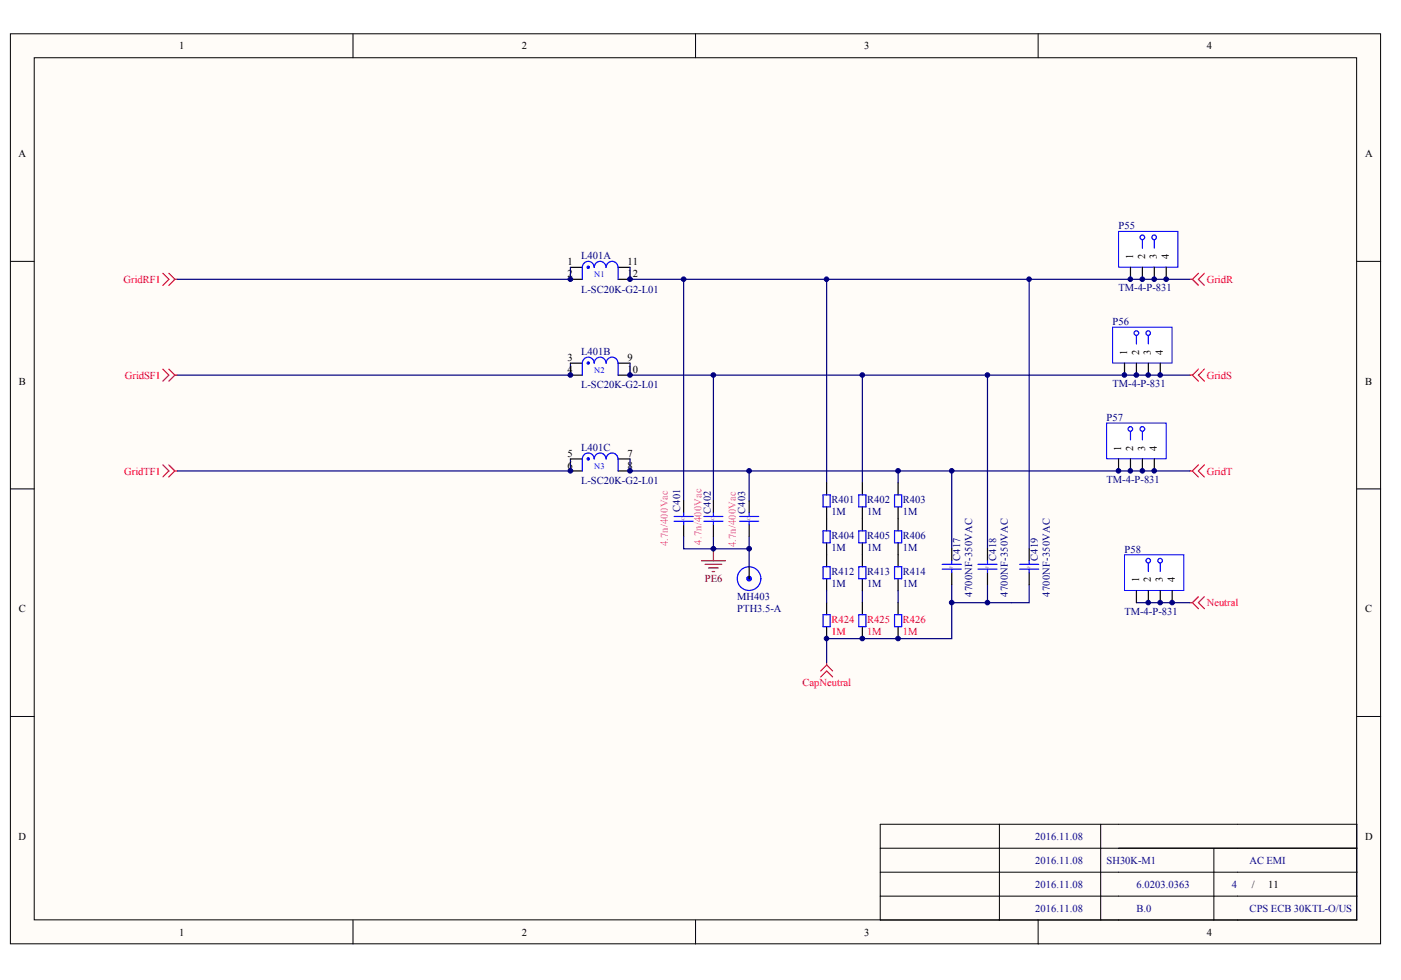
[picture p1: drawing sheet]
<svg xmlns="http://www.w3.org/2000/svg" width="289mm" height="202mm" viewBox="0 0 289 202" stroke-linecap="round" stroke-linejoin="round" font-family="sans-serif">
<defs><g id="words">
<g font-size="2.2">
<text x="36.9" y="10.2">1</text>
<text x="107.6" y="10.2">2</text>
<text x="178.2" y="10.2">3</text>
<text x="248.9" y="10.2">4</text>
<text x="3.8" y="32.4">A</text>
<text x="281.5" y="32.4">A</text>
<text x="117" y="54.7">1</text>
<text x="117" y="57.2">2</text>
<text x="129.4" y="54.7">11</text>
<text x="129.4" y="57.2">12</text>
<text x="117" y="74.4">3</text>
<text x="117" y="76.9">4</text>
<text x="129.4" y="74.4">9</text>
<text x="129.4" y="76.9">10</text>
<text x="3.9" y="79.3">B</text>
<text x="281.6" y="79.3">B</text>
<text x="117" y="94.2">5</text>
<text x="129.4" y="94.2">7</text>
<text x="117" y="96.7">6</text>
<text x="129.4" y="96.7">8</text>
<text x="3.9" y="126.3">C</text>
<text x="281.6" y="126.3">C</text>
<text x="3.8" y="173.2">D</text>
<text x="281.5" y="173.2">D</text>
<text x="258.2" y="183.2">/</text>
<text x="261.5" y="183.2">11</text>
<text x="36.9" y="193">1</text>
<text x="107.6" y="193">2</text>
<text x="178.2" y="193">3</text>
<text x="248.9" y="193">4</text>
</g>
<g font-size="2.2" fill="#000080">
<text x="230.7" y="47.3">P55</text>
<text x="119.9" y="53.4">L401A</text>
<text x="119.9" y="60.4">L-SC20K-G2-L01</text>
<text x="230.7" y="60.1">TM-4-P-831</text>
<text x="229.4" y="67">P56</text>
<text x="119.9" y="73.2">L401B</text>
<text x="119.9" y="80.1">L-SC20K-G2-L01</text>
<text x="229.4" y="79.9">TM-4-P-831</text>
<text x="228.2" y="86.8">P57</text>
<text x="119.9" y="93">L401C</text>
<text x="119.9" y="99.9">L-SC20K-G2-L01</text>
<text x="228.2" y="99.6">TM-4-P-831</text>
<text x="171.5" y="103.8">R401</text>
<text x="171.5" y="106.3">1M</text>
<text x="178.8" y="103.8">R402</text>
<text x="178.8" y="106.3">1M</text>
<text x="186.2" y="103.8">R403</text>
<text x="186.2" y="106.3">1M</text>
<text x="171.5" y="111.3">R404</text>
<text x="171.5" y="113.7">1M</text>
<text x="178.8" y="111.3">R405</text>
<text x="178.8" y="113.7">1M</text>
<text x="186.2" y="111.3">R406</text>
<text x="186.2" y="113.7">1M</text>
<text x="231.9" y="114">P58</text>
<text x="171.5" y="118.7">R412</text>
<text x="178.8" y="118.7">R413</text>
<text x="186.2" y="118.7">R414</text>
<text x="152" y="123.9">MH403</text>
<text x="171.5" y="121.1">1M</text>
<text x="178.8" y="121.1">1M</text>
<text x="186.2" y="121.1">1M</text>
<text x="152" y="126.3">PTH3.5-A</text>
<text x="231.9" y="126.8">TM-4-P-831</text>
</g>
<g font-size="2.2" fill="#f00">
<text x="25.5" y="58.4">GridRF1</text>
<text x="248.9" y="58.4">GridR</text>
<text x="25.8" y="78.2">GridSF1</text>
<text x="248.9" y="78.2">GridS</text>
<text x="25.6" y="97.9">GridTF1</text>
<text x="248.9" y="97.9">GridT</text>
<text x="248.9" y="125.1">Neutral</text>
<text x="171.5" y="128.6">R424</text>
<text x="171.5" y="131">1M</text>
<text x="178.8" y="128.6">R425</text>
<text x="178.8" y="131">1M</text>
<text x="186.2" y="128.6">R426</text>
<text x="186.2" y="131">1M</text>
<text x="165.5" y="141.6">CapNeutral</text>
</g>
<text font-size="2.2" fill="#800000" x="145.3" y="120.1">PE6</text>
<g font-size="2.2" fill="#0c0087">
<text x="213.5" y="173.3">2016.11.08</text>
<text x="213.5" y="178.2">2016.11.08</text>
<text x="228.2" y="178.2">SH30K-M1</text>
<text x="257.7" y="178.2">AC EMI</text>
<text x="213.5" y="183.2">2016.11.08</text>
<text x="234.4" y="183.2">6.0203.0363</text>
<text x="254" y="183.2">4</text>
<text x="213.5" y="188.1">2016.11.08</text>
<text x="234.4" y="188.1">B.0</text>
<text x="257.7" y="188.1">CPS ECB 30KTL-O/US</text>
</g>
<g font-size="2.1">
<text x="233.7" y="53.4" transform="rotate(-90 233.7 53.4)">1</text>
<text x="236.1" y="53.4" transform="rotate(-90 236.1 53.4)">2</text>
<text x="238.6" y="53.4" transform="rotate(-90 238.6 53.4)">3</text>
<text x="241" y="53.4" transform="rotate(-90 241 53.4)">4</text>
<text x="232.4" y="73.2" transform="rotate(-90 232.4 73.2)">1</text>
<text x="234.9" y="73.2" transform="rotate(-90 234.9 73.2)">2</text>
<text x="237.4" y="73.2" transform="rotate(-90 237.4 73.2)">3</text>
<text x="239.8" y="73.2" transform="rotate(-90 239.8 73.2)">4</text>
<text x="231.2" y="92.9" transform="rotate(-90 231.2 92.9)">1</text>
<text x="233.7" y="92.9" transform="rotate(-90 233.7 92.9)">2</text>
<text x="236.1" y="92.9" transform="rotate(-90 236.1 92.9)">3</text>
<text x="238.6" y="92.9" transform="rotate(-90 238.6 92.9)">4</text>
<text x="234.9" y="120.1" transform="rotate(-90 234.9 120.1)">1</text>
<text x="237.4" y="120.1" transform="rotate(-90 237.4 120.1)">2</text>
<text x="239.8" y="120.1" transform="rotate(-90 239.8 120.1)">3</text>
<text x="242.3" y="120.1" transform="rotate(-90 242.3 120.1)">4</text>
</g>
<g font-size="2.1" fill="#000080">
<text x="140.2" y="105.6" transform="rotate(-90 140.2 105.6)">C401</text>
<text x="146.6" y="106" transform="rotate(-90 146.6 106)">C402</text>
<text x="153.7" y="106" transform="rotate(-90 153.7 106)">C403</text>
<text x="198" y="115.7" transform="rotate(-90 198 115.7)">C417</text>
<text x="205.4" y="115.7" transform="rotate(-90 205.4 115.7)">C418</text>
<text x="214" y="115.7" transform="rotate(-90 214 115.7)">C419</text>
<text x="200.5" y="123.1" transform="rotate(-90 200.5 123.1)">4700NF-350VAC</text>
<text x="207.9" y="123.1" transform="rotate(-90 207.9 123.1)">4700NF-350VAC</text>
<text x="216.5" y="123.1" transform="rotate(-90 216.5 123.1)">4700NF-350VAC</text>
</g>
<g font-size="2.1" fill="#f0f">
<text x="137.7" y="112.7" transform="rotate(-90 137.7 112.7)">4.7n/400Vac</text>
<text x="144.7" y="112.3" transform="rotate(-90 144.7 112.3)">4.7n/400Vac</text>
<text x="151.7" y="112.9" transform="rotate(-90 151.7 112.9)">4.7n/400Vac</text>
</g>
<g font-size="1.7" fill="#00f">
<text x="122.6" y="57.2">N1</text>
<text x="122.6" y="76.9">N2</text>
<text x="122.6" y="96.7">N3</text>
</g>
<g font-size=".8" fill="#800080">
<text x="141.2" y="107.3" transform="rotate(-90 141.2 107.3)">C</text>
<text x="147.3" y="107.3" transform="rotate(-90 147.3 107.3)">C</text>
<text x="154.7" y="107.3" transform="rotate(-90 154.7 107.3)">C</text>
<text x="196.5" y="117.2" transform="rotate(-90 196.5 117.2)">F</text>
<text x="203.8" y="117.2" transform="rotate(-90 203.8 117.2)">F</text>
<text x="212.4" y="117.2" transform="rotate(-90 212.4 117.2)">F</text>
</g>
</g></defs>
<g fill="#fffcf8" stroke="#000" stroke-width=".21">
<path d="M2.1 7h282.6v187.7h-282.6z"/>
<path d="M7.1 11.9h272.7v177.8h-272.7z"/>
</g>
<g fill="none" stroke="#000" stroke-width=".21">
<path d="M72.8 7v4.9M143.4 7v4.9M214.1 7v4.9M2.1 53.9h5M279.8 53.9h4.9M2.1 100.8h5M279.8 100.8h4.9M2.1 147.8h5M279.8 147.8h4.9M181.5 170h98.3v19.8h-98.3zM181.5 179.9h98.3M181.5 175h98.3"/>
<path d="M206.1 170v19.8M227 170v19.8M250.3 175v14.8M72.8 189.8v4.9M143.4 189.8v4.9M181.5 184.8h98.3M214.1 189.8v4.9"/>
</g>
<g fill="none" stroke="#f00" stroke-width=".25">
<path d="M33.6 56.4l1.2 1.2-1.2 1.2M34.8 56.4l1.3 1.2M36.1 57.6l-1.3 1.2M36.1 57.6h.4M245.4 57.6h.5M245.9 57.6l1.2 1.2M247.1 56.4l-1.2 1.2M248.4 56.4l-1.3 1.2 1.3 1.2M33.6 76.1l1.2 1.3-1.2 1.2M34.8 76.1l1.3 1.3M36.1 77.4l-1.3 1.2M36.1 77.4h.4"/>
<path d="M245.4 77.4h.5M245.9 77.4l1.2 1.2M247.1 76.1l-1.2 1.3M248.4 76.1l-1.3 1.3 1.3 1.2M33.6 95.9l1.2 1.2-1.2 1.3M34.8 95.9l1.3 1.2M36.1 97.1l-1.3 1.3M36.1 97.1h.4M245.4 97.1h.5M245.9 97.1l1.2 1.3M247.1 95.9l-1.2 1.2M248.4 95.9l-1.3 1.2 1.3 1.3"/>
<path d="M169.2 139.6l1.3-1.2 1.2 1.2M170.5 137.2l-1.3 1.2M170.5 137.2l1.2 1.2M170.5 136.7v.5M245.4 124.3h.5M245.9 124.3l1.2 1.3M247.1 123.1l-1.2 1.2M248.4 123.1l-1.3 1.2 1.3 1.3"/>
</g>
<g fill="none" stroke="#000080" stroke-width=".25">
<path d="M141 57.6v45.7M170.5 57.6v42M212.2 57.6v55.6M117.6 74.9v2.5h-81.1M147.1 77.4v25.9M177.8 77.4v22.2M203.6 77.4v35.8M117.6 94.7v2.4h-81.1M154.5 97.1v6.2M185.2 97.1v2.5M196.3 97.1v16.1M147.1 110.7v2.5"/>
<path d="M170.5 121.8v2.5M177.8 121.8v2.5M185.2 121.8v2.5M196.3 124.3v7.4h-25.8v5M196.3 120.6v3.7M203.6 120.6v3.7M212.2 120.6v3.7h-15.9M234.4 124.3h11"/>
</g>
<g fill="none" stroke="#000" stroke-width=".25">
<path d="M170.5 99.6v2.5M177.8 99.6v2.5M185.2 99.6v2.5M141 103.3v2.5M141 108.3v2.4M147.1 103.3v2.5M147.1 108.3v2.4M154.5 103.3v2.5M154.5 108.3v2.4M170.5 104.6v4.9M170.5 112v4.9M170.5 119.4v2.4"/>
<path d="M177.8 104.6v4.9M177.8 112v4.9M177.8 119.4v2.4M185.2 104.6v4.9M185.2 112v4.9M185.2 119.4v2.4M170.5 124.3v2.5M170.5 129.3v2.4M177.8 124.3v2.5M177.8 129.3v2.4M185.2 124.3v2.5M185.2 129.3v2.4"/>
</g>
<g fill="none" stroke="#00f" stroke-width=".25">
<path d="M139 106.5h3.9M139 107.5h3.9M141 105.8v.7M141 107.5v.8M145.2 106.5h3.9M145.2 107.5h3.9M147.1 105.8v.7M147.1 107.5v.8M152.5 106.5h4M152.5 107.5h4M154.5 105.8v.7M154.5 107.5v.8"/>
<path d="M169.7 102.1h1.5v2.5h-1.5zM169.7 109.5h1.5v2.5h-1.5zM169.7 116.9h1.5v2.5h-1.5zM177.1 102.1h1.5v2.5h-1.5zM177.1 109.5h1.5v2.5h-1.5zM177.1 116.9h1.5v2.5h-1.5zM184.5 102.1h1.5v2.5h-1.5zM184.5 109.5h1.5v2.5h-1.5zM184.5 116.9h1.5v2.5h-1.5zM169.7 126.8h1.5v2.5h-1.5zM177.1 126.8h1.5v2.5h-1.5zM184.5 126.8h1.5v2.5h-1.5z"/>
</g>
<path d="M144.7 115.7h4.9M145.4 116.4h3.4M146.1 117.2h2M146.9 117.9h.5M147.1 113.2v2.5" fill="none" stroke="#800000" stroke-width=".25"/>
<path d="M230.7 47.7h12.2v7.4h-12.2z" fill="#fff" stroke="#00f" stroke-width=".21"/>
<path d="M233.1 55.1v2.5M235.6 55.1v2.5M238 55.1v2.5M240.5 55.1v2.5" fill="none" stroke="#000" stroke-width=".25"/>
<g fill="none" stroke="#00f" stroke-width=".25">
<path d="M235.6 49.5v1.7M238 49.5v1.7"/>
<circle cx="235.6" cy="49" r=".48"/>
<circle cx="238" cy="49" r=".47"/>
</g>
<path d="M229.4 67.5h12.3v7.4h-12.3z" fill="#fff" stroke="#00f" stroke-width=".21"/>
<path d="M231.9 74.9v2.5M234.4 74.9v2.5M236.8 74.9v2.5M239.3 74.9v2.5" fill="none" stroke="#000" stroke-width=".25"/>
<g fill="none" stroke="#00f" stroke-width=".25">
<path d="M234.4 69.2v1.8M236.8 69.2v1.8"/>
<circle cx="234.4" cy="68.7" r=".47"/>
<circle cx="236.8" cy="68.7" r=".47"/>
</g>
<path d="M228.2 87.3h12.3v7.3h-12.3z" fill="#fff" stroke="#00f" stroke-width=".21"/>
<path d="M230.7 94.7v2.4M233.1 94.7v2.4M235.6 94.7v2.4M238 94.7v2.4" fill="none" stroke="#000" stroke-width=".25"/>
<g fill="none" stroke="#00f" stroke-width=".25">
<path d="M233.1 89v1.7M235.6 89v1.7"/>
<circle cx="233.1" cy="88.5" r=".47"/>
<circle cx="235.6" cy="88.5" r=".48"/>
</g>
<path d="M231.9 114.4h12.2v7.4h-12.2z" fill="#fff" stroke="#00f" stroke-width=".21"/>
<path d="M117.6 55.1h2.5M117.6 57.6h2.5M127.5 55.1h2.4M127.5 57.6h2.4M234.4 121.8v2.5M236.8 121.8v2.5M239.3 121.8v2.5M241.7 121.8v2.5" fill="none" stroke="#000" stroke-width=".25"/>
<g fill="none" stroke="#00f" stroke-width=".25">
<path d="M125 55.1a1.22 1.22 0 0 0-1.3-1.2 1.22 1.22 0 0 0-1.2 1.2 1.22 1.22 0 0 0-1.2-1.2 1.22 1.22 0 0 0-1.2 1.2M236.8 116.2v1.7M239.3 116.2v1.7"/>
<circle cx="236.8" cy="115.6" r=".47"/>
<circle cx="239.3" cy="115.6" r=".47"/>
</g>
<circle cx="121.3" cy="55.1" r=".26" fill="#0000bf" stroke="#00f" stroke-width=".21"/>
<path d="M120.1 55.1v2.5M125 55.1a1.22 1.22 0 0 1 1.2-1.2 1.22 1.22 0 0 1 1.2 1.2l.1 2.5M125 74.9a1.22 1.22 0 0 0-1.3-1.2 1.22 1.22 0 0 0-1.2 1.2 1.22 1.22 0 0 0-1.2-1.2 1.22 1.22 0 0 0-1.2 1.2" fill="none" stroke="#00f" stroke-width=".25"/>
<path d="M117.6 74.9h2.5M117.6 77.4h2.5M127.5 74.9h2.4M127.5 77.4h2.4" fill="none" stroke="#000" stroke-width=".25"/>
<circle cx="121.3" cy="74.9" r=".25" fill="#0000bf" stroke="#00f" stroke-width=".21"/>
<path d="M120.1 74.9v2.5M125 74.9a1.22 1.22 0 0 1 1.2-1.2 1.22 1.22 0 0 1 1.2 1.2l.1 2.5M125 94.7a1.22 1.22 0 0 0-1.3-1.3 1.22 1.22 0 0 0-1.2 1.3 1.22 1.22 0 0 0-1.2-1.3 1.22 1.22 0 0 0-1.2 1.3" fill="none" stroke="#00f" stroke-width=".25"/>
<path d="M117.6 94.7h2.5M117.6 97.1h2.5M127.5 94.7h2.4M127.5 97.1h2.4" fill="none" stroke="#000" stroke-width=".25"/>
<circle cx="121.3" cy="94.7" r=".26" fill="#0000bf" stroke="#00f" stroke-width=".21"/>
<g fill="none" stroke="#00f" stroke-width=".25">
<path d="M120.1 94.7v2.4M125 94.7a1.22 1.22 0 0 1 1.2-1.3 1.22 1.22 0 0 1 1.2 1.3l.1 2.4M194.3 116.4h3.9M194.3 117.4h3.9M196.3 115.7v.7M196.3 117.4v.7M201.7 116.4h3.9M201.7 117.4h3.9M203.6 115.7v.7M203.6 117.4v.7M210.3 116.4h3.9M210.3 117.4h3.9"/>
<path d="M212.2 115.7v.7M212.2 117.4v.7"/>
<circle cx="154.5" cy="119.4" r="2.44"/>
</g>
<path d="M117.6 55.1v2.5h-81.1M129.9 55.1v2.5h115.5M129.9 74.9v2.5h115.5M129.9 94.7v2.4h115.5M141 110.7v2.5h13.5v-2.5M154.5 113.2v3.7" fill="none" stroke="#000080" stroke-width=".25"/>
<circle cx="154.5" cy="119.4" r=".47" fill="#00f" stroke="#00f" stroke-width=".25"/>
<path d="M154.5 116.9v2.5M196.3 113.2v2.5M196.3 118.1v2.5M203.6 113.2v2.5M203.6 118.1v2.5M212.2 113.2v2.5M212.2 118.1v2.5" fill="none" stroke="#000" stroke-width=".25"/>
<g fill="#000080" stroke="#000080" stroke-width=".21">
<circle cx="117.6" cy="97.1" r=".47"/>
<circle cx="117.6" cy="77.4" r=".47"/>
<circle cx="117.6" cy="57.6" r=".47"/>
<circle cx="129.9" cy="97.1" r=".47"/>
<circle cx="129.9" cy="77.4" r=".47"/>
<circle cx="129.9" cy="57.6" r=".47"/>
<circle cx="141" cy="57.6" r=".47"/>
<circle cx="147.1" cy="113.2" r=".47"/>
<circle cx="147.1" cy="77.4" r=".47"/>
<circle cx="154.5" cy="113.2" r=".47"/>
<circle cx="154.5" cy="97.1" r=".47"/>
<circle cx="170.4" cy="131.7" r=".47"/>
<circle cx="170.4" cy="57.6" r=".47"/>
<circle cx="177.8" cy="131.7" r=".47"/>
<circle cx="177.8" cy="77.4" r=".47"/>
<circle cx="185.2" cy="131.7" r=".47"/>
<circle cx="185.2" cy="97.1" r=".47"/>
<circle cx="196.3" cy="124.3" r=".47"/>
<circle cx="196.3" cy="97.1" r=".47"/>
<circle cx="203.6" cy="124.3" r=".47"/>
<circle cx="203.6" cy="77.4" r=".47"/>
<circle cx="212.2" cy="57.6" r=".47"/>
<circle cx="230.7" cy="97.1" r=".47"/>
<circle cx="231.9" cy="77.4" r=".47"/>
<circle cx="233.1" cy="97.1" r=".47"/>
<circle cx="233.1" cy="57.6" r=".47"/>
<circle cx="234.4" cy="77.4" r=".47"/>
<circle cx="235.6" cy="97.1" r=".47"/>
<circle cx="235.6" cy="57.6" r=".47"/>
<circle cx="236.8" cy="124.3" r=".47"/>
<circle cx="236.8" cy="77.4" r=".47"/>
<circle cx="238" cy="97.1" r=".47"/>
<circle cx="238" cy="57.6" r=".47"/>
<circle cx="239.3" cy="124.3" r=".47"/>
<circle cx="239.3" cy="77.4" r=".47"/>
<circle cx="240.5" cy="57.6" r=".47"/>
<circle cx="241.7" cy="124.3" r=".47"/>
</g>
<use href="#words"/>
</svg>
